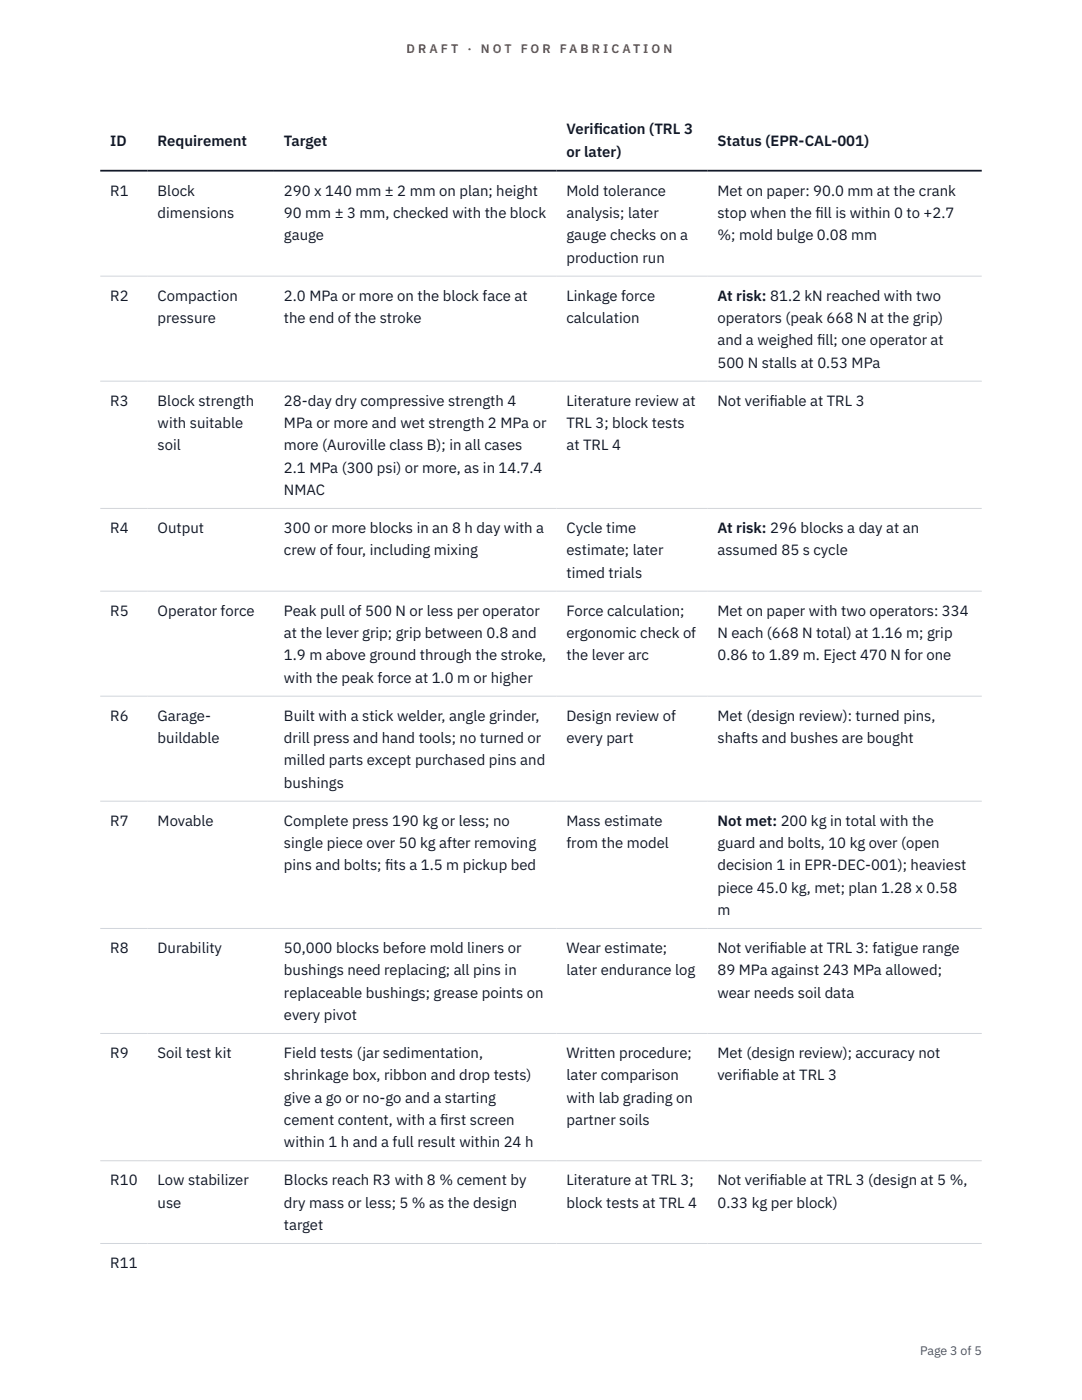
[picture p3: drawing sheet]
<svg xmlns="http://www.w3.org/2000/svg" width="216mm" height="279mm" viewBox="0 0 216 279" stroke-linecap="round" stroke-linejoin="round" font-family="sans-serif">
<defs><g id="words">
<g font-size="3" fill="#111827">
<text x="22" y="29.1">ID</text>
<text x="31.5" y="29.1">Requirement</text>
<text x="56.7" y="29.1">Target</text>
<text x="113" y="26.8">Verif</text>
<text x="118.5" y="26.8">ication (TRL 3</text>
<text x="143.2" y="29.1">Status (EPR-CAL-001)</text>
<text x="113" y="31.3">or later)</text>
<text x="22" y="39.1">R1</text>
<text x="31.5" y="39.1">Block</text>
<text x="56.7" y="39.1">290 x 140 mm ± 2 mm on plan; height</text>
<text x="113" y="39.1">Mold tolerance</text>
<text x="143.2" y="39.1">Met on paper: 90.0 mm at the crank</text>
<text x="31.5" y="43.5">dimensions</text>
<text x="56.7" y="43.5">90 mm ± 3 mm, checked with the block</text>
<text x="56.7" y="48">gauge</text>
<text x="113" y="43.5">analysis; later</text>
<text x="113" y="48">gauge checks on a</text>
<text x="143.2" y="43.5">stop when the f</text>
<text x="143.2" y="48">%; mold bulge 0.08 mm</text>
<text x="162.7" y="43.5">ill is within 0 to +2.7</text>
<text x="113" y="52.4">production run</text>
<text x="22" y="60">R2</text>
<text x="31.5" y="60">Compaction</text>
<text x="31.5" y="64.5">pressure</text>
<text x="56.7" y="60">2.0 MPa or more on the block face at</text>
<text x="56.7" y="64.5">the end of the stroke</text>
<text x="113" y="60">Linkage force</text>
<text x="113" y="64.5">calculation</text>
<text x="143.2" y="60">At risk: 81.2 kN reached with two</text>
<text x="143.2" y="64.5">operators (peak 668 N at the grip)</text>
<text x="143.2" y="68.9">and a weighed f</text>
<text x="163" y="68.9">ill; one operator at</text>
<text x="143.2" y="73.4">500 N stalls at 0.53 MPa</text>
<text x="22" y="81">R3</text>
<text x="31.5" y="81">Block strength</text>
<text x="56.7" y="81">28-day dry compressive strength 4</text>
<text x="113" y="81">Literature review at</text>
<text x="143.2" y="81">Not verif</text>
<text x="153.5" y="81">iable at TRL 3</text>
<text x="31.5" y="85.4">with suitable</text>
<text x="31.5" y="89.9">soil</text>
<text x="56.7" y="85.4">MPa or more and wet strength 2 MPa or</text>
<text x="56.7" y="89.9">more (Auroville class B); in all cases</text>
<text x="113" y="85.4">TRL 3; block tests</text>
<text x="113" y="89.9">at TRL 4</text>
<text x="56.7" y="94.3">2.1 MPa (300 psi) or more, as in 14.7.4</text>
<text x="56.7" y="98.8">NMAC</text>
<text x="22" y="106.4">R4</text>
<text x="31.5" y="106.4">Output</text>
<text x="56.7" y="106.4">300 or more blocks in an 8 h day with a</text>
<text x="113" y="106.4">Cycle time</text>
<text x="143.2" y="106.4">At risk: 296 blocks a day at an</text>
<text x="56.7" y="110.8">crew of four, including mixing</text>
<text x="113" y="110.8">estimate; later</text>
<text x="143.2" y="110.8">assumed 85 s cycle</text>
<text x="113" y="115.3">timed trials</text>
<text x="22" y="122.9">R5</text>
<text x="31.5" y="122.9">Operator force</text>
<text x="56.7" y="122.9">Peak pull of 500 N or less per operator</text>
<text x="113" y="122.9">Force calculation;</text>
<text x="143.2" y="122.9">Met on paper with two operators: 334</text>
<text x="56.7" y="127.3">at the lever grip; grip between 0.8 and</text>
<text x="56.7" y="131.8">1.9 m above ground through the stroke,</text>
<text x="113" y="127.3">ergonomic check of</text>
<text x="113" y="131.8">the lever arc</text>
<text x="143.2" y="127.3">N each (668 N total) at 1.16 m; grip</text>
<text x="143.2" y="131.8">0.86 to 1.89 m. Eject 470 N for one</text>
<text x="56.7" y="136.2">with the peak force at 1.0 m or higher</text>
<text x="22" y="143.9">R6</text>
<text x="31.5" y="143.9">Garage-</text>
<text x="56.7" y="143.9">Built with a stick welder, angle grinder,</text>
<text x="113" y="143.9">Design review of</text>
<text x="143.2" y="143.9">Met (design review): turned pins,</text>
<text x="31.5" y="148.3">buildable</text>
<text x="56.7" y="148.3">drill press and hand tools; no turned or</text>
<text x="113" y="148.3">every part</text>
<text x="143.2" y="148.3">shafts and bushes are bought</text>
<text x="56.7" y="152.7">milled parts except purchased pins and</text>
<text x="56.7" y="157.2">bushings</text>
<text x="22" y="164.8">R7</text>
<text x="31.5" y="164.8">Movable</text>
<text x="56.7" y="164.8">Complete press 190 kg or less; no</text>
<text x="113" y="164.8">Mass estimate</text>
<text x="143.2" y="164.8">Not met: 200 kg in total with the</text>
<text x="56.7" y="169.3">single piece over 50 kg after removing</text>
<text x="56.7" y="173.7">pins and bolts; f</text>
<text x="76.9" y="173.7">its a 1.5 m pickup bed</text>
<text x="113" y="169.3">from the model</text>
<text x="143.2" y="169.3">guard and bolts, 10 kg over (open</text>
<text x="143.2" y="173.7">decision 1 in EPR-DEC-001); heaviest</text>
<text x="143.2" y="178.1">piece 45.0 kg, met; plan 1.28 x 0.58</text>
<text x="143.2" y="182.6">m</text>
<text x="22" y="190.2">R8</text>
<text x="31.5" y="190.2">Durability</text>
<text x="56.7" y="190.2">50,000 blocks before mold liners or</text>
<text x="113" y="190.2">Wear estimate;</text>
<text x="143.2" y="190.2">Not verif</text>
<text x="153.5" y="190.2">iable at TRL 3: fatigue range</text>
<text x="56.7" y="194.7">bushings need replacing; all pins in</text>
<text x="113" y="194.7">later endurance log</text>
<text x="143.2" y="194.7">89 MPa against 243 MPa allowed;</text>
<text x="56.7" y="199.1">replaceable bushings; grease points on</text>
<text x="56.7" y="203.6">every pivot</text>
<text x="143.2" y="199.1">wear needs soil data</text>
<text x="22" y="211.2">R9</text>
<text x="31.5" y="211.2">Soil test kit</text>
<text x="56.7" y="211.2">Field tests (jar sedimentation,</text>
<text x="56.7" y="215.6">shrinkage box, ribbon and drop tests)</text>
<text x="113" y="211.2">Written procedure;</text>
<text x="113" y="215.6">later comparison</text>
<text x="143.2" y="211.2">Met (design review); accuracy not</text>
<text x="143.2" y="215.6">verif</text>
<text x="148" y="215.6">iable at TRL 3</text>
<text x="56.7" y="220.1">give a go or no-go and a starting</text>
<text x="113" y="220.1">with lab grading on</text>
<text x="56.7" y="224.5">cement content, with a f</text>
<text x="87.8" y="224.5">irst screen</text>
<text x="113" y="224.5">partner soils</text>
<text x="56.7" y="229">within 1 h and a full result within 24 h</text>
<text x="22" y="236.6">R10</text>
<text x="31.5" y="236.6">Low stabilizer</text>
<text x="56.7" y="236.6">Blocks reach R3 with 8 % cement by</text>
<text x="113" y="236.6">Literature at TRL 3;</text>
<text x="143.2" y="236.6">Not verif</text>
<text x="153.5" y="236.6">iable at TRL 3 (design at 5 %,</text>
<text x="31.5" y="241">use</text>
<text x="56.7" y="241">dry mass or less; 5 % as the design</text>
<text x="56.7" y="245.5">target</text>
<text x="113" y="241">block tests at TRL 4</text>
<text x="143.2" y="241">0.33 kg per block)</text>
<text x="22" y="253.1">R11</text>
</g>
<g font-size="2.5" fill="#b45309">
<text x="81.1" y="10.5">D R A F T</text>
<text x="93.3" y="10.5">·</text>
<text x="95.9" y="10.5">N O T</text>
<text x="103.9" y="10.5">F O R</text>
<text x="111.7" y="10.5">F A B R I C A T I O N</text>
</g>
<text font-size="2.5" fill="#4b5563" x="183.6" y="270.3">Page 3 of 5</text>
</g></defs>
<path d="M20 55.1h175.9M20 76.1h175.9M20 101.5h175.9M20 118h175.9M20 138.9h175.9M20 159.9h175.9M20 185.3h175.9M20 206.3h175.9M20 231.7h175.9M20 248.2h175.9" fill="none" stroke="#d1d5db" stroke-width=".2"/>
<path d="M20 34.1h175.9" fill="none" stroke="#111827" stroke-width=".35"/>
<use href="#words"/>
</svg>
